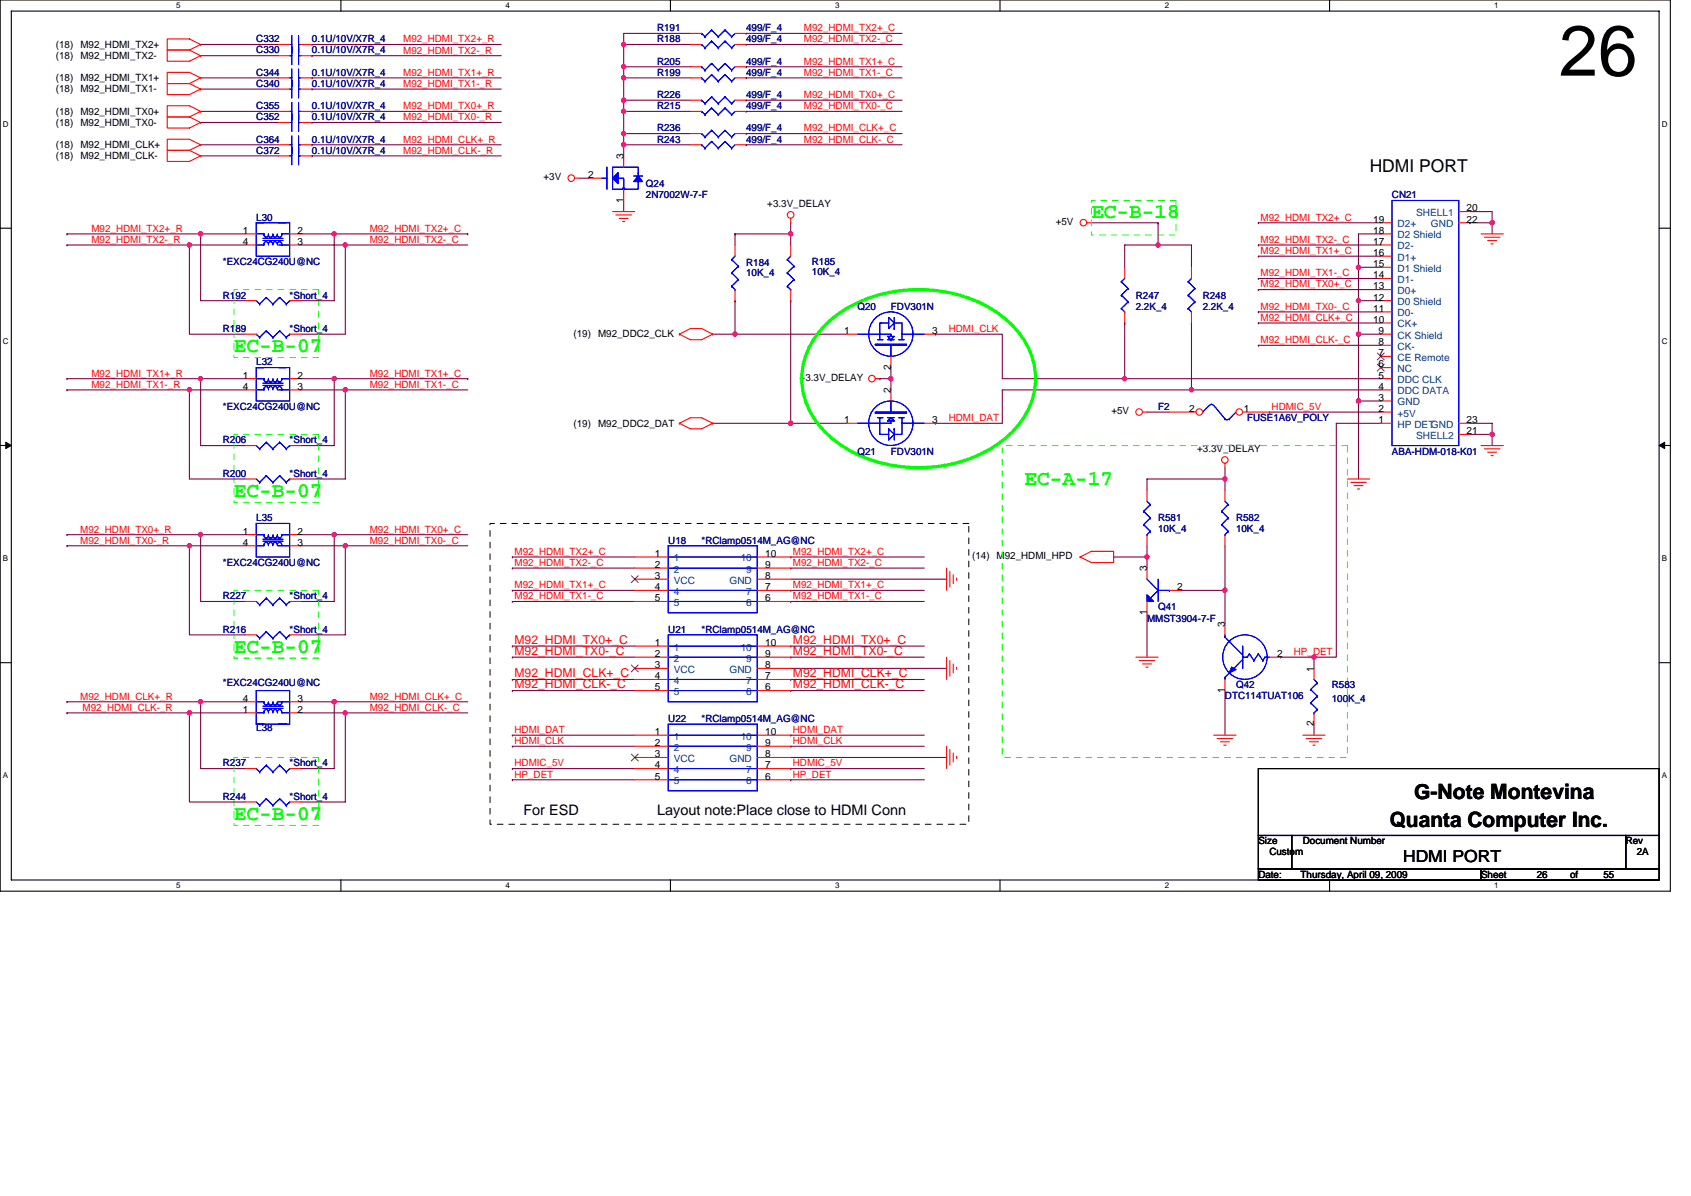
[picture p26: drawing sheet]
<svg xmlns="http://www.w3.org/2000/svg" width="297mm" height="210mm" viewBox="0 0 297 210" stroke-linecap="round" stroke-linejoin="round" font-family="sans-serif">
<defs><g id="words">
<text font-size="12.5" x="273.9" y="13.3">26</text>
<g font-size="3.7" fill="#0f0">
<text x="191.7" y="38.3">EC-B-18</text>
<text x="41.1" y="61.8">EC-B-07</text>
<text x="41.1" y="87.2">EC-B-07</text>
<text x="180" y="85.2">EC-A-17</text>
<text x="41.1" y="114.6">EC-B-07</text>
<text x="41.1" y="143.9">EC-B-07</text>
</g>
<g font-size="3.7">
<text x="248.4" y="140.4">G-Note Montevina</text>
<text x="244.1" y="145.2">Quanta Computer Inc.</text>
</g>
<text font-size="3.1" x="240.6" y="30.2">HDMI PORT</text>
<text font-size="2.9" x="246.5" y="151.3">HDMI PORT</text>
<g font-size="2.5">
<text x="91.9" y="143.1">For ESD</text>
<text x="115.4" y="143.1">Layout note:Place close to HDMI Conn</text>
</g>
<g font-size="2.1" fill="#f00">
<text x="90.4" y="113.1">M92_HDMI_TX0+_C</text>
<text x="139.3" y="113.1">M92_HDMI_TX0+_C</text>
<text x="90.4" y="118.9">M92_HDMI_CLK+_C</text>
<text x="90.4" y="115">M92_HDMI_TX0-_C</text>
<text x="139.3" y="115">M92_HDMI_TX0-_C</text>
<text x="139.3" y="118.9">M92_HDMI_CLK+_C</text>
<text x="90.4" y="120.9">M92_HDMI_CLK-_C</text>
<text x="139.3" y="120.9">M92_HDMI_CLK-_C</text>
</g>
<g font-size="1.8" fill="#000080">
<text x="115.4" y="5.5">R191</text>
<text x="131.1" y="5.5">499/F_4</text>
<text x="45" y="9.4">C330</text>
<text x="45" y="7.4">C332</text>
<text x="54.8" y="9.4">0.1U/10V/X7R_4</text>
<text x="54.8" y="7.4">0.1U/10V/X7R_4</text>
<text x="115.4" y="7.4">R188</text>
<text x="115.4" y="11.3">R205</text>
<text x="131.1" y="7.4">499/F_4</text>
<text x="131.1" y="11.3">499/F_4</text>
<text x="45" y="15.2">C340</text>
<text x="45" y="13.3">C344</text>
<text x="54.8" y="15.2">0.1U/10V/X7R_4</text>
<text x="54.8" y="13.3">0.1U/10V/X7R_4</text>
<text x="115.4" y="13.3">R199</text>
<text x="115.4" y="17.2">R226</text>
<text x="131.1" y="13.3">499/F_4</text>
<text x="131.1" y="17.2">499/F_4</text>
<text x="45" y="21.1">C352</text>
<text x="45" y="19.2">C355</text>
<text x="54.8" y="21.1">0.1U/10V/X7R_4</text>
<text x="54.8" y="19.2">0.1U/10V/X7R_4</text>
<text x="115.4" y="19.2">R215</text>
<text x="115.4" y="23.1">R236</text>
<text x="131.1" y="19.2">499/F_4</text>
<text x="131.1" y="23.1">499/F_4</text>
<text x="45" y="27">C372</text>
<text x="45" y="25">C364</text>
<text x="54.8" y="27">0.1U/10V/X7R_4</text>
<text x="54.8" y="25">0.1U/10V/X7R_4</text>
<text x="115.4" y="25">R243</text>
<text x="131.1" y="25">499/F_4</text>
<text x="113.5" y="32.9">Q24</text>
<text x="113.5" y="34.8">2N7002W-7-F</text>
<text x="244.5" y="34.8">CN21</text>
<text x="45" y="38.7">L30</text>
<text x="39.2" y="46.5">*EXC24CG240U@NC</text>
<text x="131.1" y="46.7">R184</text>
<text x="142.6" y="46.5">R185</text>
<text x="39.2" y="52.4">R192</text>
<text x="50.9" y="52.4">*Short_4</text>
<text x="131.1" y="48.5">10K_4</text>
<text x="142.6" y="48.3">10K_4</text>
<text x="199.5" y="52.4">R247</text>
<text x="211.3" y="52.4">R248</text>
<text x="39.2" y="58.3">R189</text>
<text x="50.9" y="58.3">*Short_4</text>
<text x="150.6" y="54.4">Q20</text>
<text x="156.5" y="54.4">FDV301N</text>
<text x="199.5" y="54.4">2.2K_4</text>
<text x="211.3" y="54.4">2.2K_4</text>
<text x="45" y="64.1">L32</text>
<text x="39.2" y="72">*EXC24CG240U@NC</text>
<text x="203.4" y="72">F2</text>
<text x="39.2" y="77.8">R206</text>
<text x="50.9" y="77.8">*Short_4</text>
<text x="219.1" y="73.9">FUSE1A6V_POLY</text>
<text x="39.2" y="83.7">R200</text>
<text x="50.9" y="83.7">*Short_4</text>
<text x="150.6" y="79.8">Q21</text>
<text x="156.5" y="79.8">FDV301N</text>
<text x="244.5" y="79.8">ABA-HDM-018-K01</text>
<text x="45" y="91.5">L35</text>
<text x="117.4" y="95.4">U18</text>
<text x="123.2" y="95.4">*RClamp0514M_AG@NC</text>
<text x="203.4" y="91.5">R581</text>
<text x="203.4" y="93.5">10K_4</text>
<text x="217.1" y="91.5">R582</text>
<text x="217.1" y="93.5">10K_4</text>
<text x="39.2" y="99.4">*EXC24CG240U@NC</text>
<text x="39.2" y="105.2">R227</text>
<text x="50.9" y="105.2">*Short_4</text>
<text x="203.4" y="107.2">Q41</text>
<text x="39.2" y="111.1">R216</text>
<text x="50.9" y="111.1">*Short_4</text>
<text x="117.4" y="111.1">U21</text>
<text x="123.2" y="111.1">*RClamp0514M_AG@NC</text>
<text x="201.5" y="109.1">MMST3904-7-F</text>
<text x="39.2" y="120.5">*EXC24CG240U@NC</text>
<text x="215.2" y="122.8">DTC114TUAT106</text>
<text x="217.1" y="120.9">Q42</text>
<text x="234" y="120.9">R583</text>
<text x="234" y="123.2">100K_4</text>
<text x="45" y="128.3">L38</text>
<text x="117.4" y="126.7">U22</text>
<text x="123.2" y="126.7">*RClamp0514M_AG@NC</text>
<text x="39.2" y="134.6">R237</text>
<text x="50.9" y="134.6">*Short_4</text>
<text x="39.2" y="140.4">R244</text>
<text x="50.9" y="140.4">*Short_4</text>
</g>
<g font-size="1.8" fill="#f00">
<text x="141.2" y="5.5">M92_HDMI_TX2+_C</text>
<text x="70.8" y="7.4">M92_HDMI_TX2+_R</text>
<text x="70.8" y="9.4">M92_HDMI_TX2-_R</text>
<text x="141.2" y="7.4">M92_HDMI_TX2-_C</text>
<text x="141.2" y="11.3">M92_HDMI_TX1+_C</text>
<text x="70.8" y="13.3">M92_HDMI_TX1+_R</text>
<text x="70.8" y="15.3">M92_HDMI_TX1-_R</text>
<text x="141.2" y="17.2">M92_HDMI_TX0+_C</text>
<text x="141.2" y="13.3">M92_HDMI_TX1-_C</text>
<text x="70.8" y="19.2">M92_HDMI_TX0+_R</text>
<text x="70.8" y="21.1">M92_HDMI_TX0-_R</text>
<text x="141.2" y="19.2">M92_HDMI_TX0-_C</text>
<text x="141.2" y="23.1">M92_HDMI_CLK+_C</text>
<text x="70.8" y="25">M92_HDMI_CLK+_R</text>
<text x="70.8" y="27">M92_HDMI_CLK-_R</text>
<text x="141.2" y="25">M92_HDMI_CLK-_C</text>
<text x="16.1" y="40.7">M92_HDMI_TX2+_R</text>
<text x="65" y="40.7">M92_HDMI_TX2+_C</text>
<text x="221.4" y="38.7">M92_HDMI_TX2+_C</text>
<text x="16.1" y="42.6">M92_HDMI_TX2-_R</text>
<text x="65" y="42.6">M92_HDMI_TX2-_C</text>
<text x="221.4" y="42.6">M92_HDMI_TX2-_C</text>
<text x="221.4" y="44.6">M92_HDMI_TX1+_C</text>
<text x="221.4" y="48.5">M92_HDMI_TX1-_C</text>
<text x="221.4" y="50.5">M92_HDMI_TX0+_C</text>
<text x="166.7" y="58.3">HDMI_CLK</text>
<text x="221.4" y="54.4">M92_HDMI_TX0-_C</text>
<text x="221.4" y="56.3">M92_HDMI_CLK+_C</text>
<text x="221.4" y="60.2">M92_HDMI_CLK-_C</text>
<text x="16.1" y="66.1">M92_HDMI_TX1+_R</text>
<text x="16.1" y="68.1">M92_HDMI_TX1-_R</text>
<text x="65" y="68.1">M92_HDMI_TX1-_C</text>
<text x="65" y="66.1">M92_HDMI_TX1+_C</text>
<text x="223.4" y="72">HDMIC_5V</text>
<text x="166.7" y="73.9">HDMI_DAT</text>
<text x="14.1" y="95.4">M92_HDMI_TX0-_R</text>
<text x="14.1" y="93.5">M92_HDMI_TX0+_R</text>
<text x="65" y="95.4">M92_HDMI_TX0-_C</text>
<text x="65" y="93.5">M92_HDMI_TX0+_C</text>
<text x="90.4" y="97.4">M92_HDMI_TX2+_C</text>
<text x="90.4" y="99.4">M92_HDMI_TX2-_C</text>
<text x="139.3" y="99.4">M92_HDMI_TX2-_C</text>
<text x="139.3" y="97.4">M92_HDMI_TX2+_C</text>
<text x="90.4" y="103.3">M92_HDMI_TX1+_C</text>
<text x="90.4" y="105.2">M92_HDMI_TX1-_C</text>
<text x="139.3" y="105.2">M92_HDMI_TX1-_C</text>
<text x="139.3" y="103.3">M92_HDMI_TX1+_C</text>
<text x="227.3" y="115">HP_DET</text>
<text x="14.1" y="122.8">M92_HDMI_CLK+_R</text>
<text x="14.5" y="124.8">M92_HDMI_CLK-_R</text>
<text x="65" y="124.8">M92_HDMI_CLK-_C</text>
<text x="65" y="122.8">M92_HDMI_CLK+_C</text>
<text x="90.4" y="128.7">HDMI_DAT</text>
<text x="90.4" y="130.6">HDMI_CLK</text>
<text x="139.3" y="128.7">HDMI_DAT</text>
<text x="139.3" y="130.6">HDMI_CLK</text>
<text x="90.4" y="136.5">HP_DET</text>
<text x="90.4" y="134.6">HDMIC_5V</text>
<text x="139.3" y="134.6">HDMIC_5V</text>
<text x="139.3" y="136.5">HP_DET</text>
</g>
<g font-size="1.8">
<text x="9.8" y="8.4">(18) M92_HDMI_TX2+</text>
<text x="9.8" y="10.4">(18) M92_HDMI_TX2-</text>
<text x="9.8" y="14.3">(18) M92_HDMI_TX1+</text>
<text x="9.8" y="16.2">(18) M92_HDMI_TX1-</text>
<text x="9.8" y="20.1">(18) M92_HDMI_TX0+</text>
<text x="9.8" y="22.1">(18) M92_HDMI_TX0-</text>
<text x="9.8" y="26">(18) M92_HDMI_CLK+</text>
<text x="9.8" y="28">(18) M92_HDMI_CLK-</text>
<text x="109.5" y="28" transform="rotate(-90 109.5 28)">3</text>
<text x="95.5" y="31.7">+3V</text>
<text x="103.3" y="31.3">2</text>
<text x="109.5" y="35.6" transform="rotate(-90 109.5 35.6)">1</text>
<text x="42.7" y="41">1</text>
<text x="52.3" y="41">2</text>
<text x="134.8" y="36.4">+3.3V_DELAY</text>
<text x="185.4" y="39.5">+5V</text>
<text x="241.2" y="39.1">19</text>
<text x="241.2" y="41">18</text>
<text x="257.6" y="37.1">20</text>
<text x="257.6" y="39.1">22</text>
<text x="42.7" y="43">4</text>
<text x="52.3" y="43">3</text>
<text x="241.2" y="43">17</text>
<text x="241.2" y="46.9">15</text>
<text x="241.2" y="45">16</text>
<text x="241.2" y="50.8">13</text>
<text x="241.2" y="48.9">14</text>
<text x="241.2" y="52.8">12</text>
<text x="100.8" y="59.2">(19) M92_DDC2_CLK</text>
<text x="148.3" y="58.7">1</text>
<text x="163.7" y="58.7">3</text>
<text x="241.2" y="54.7">11</text>
<text x="241.2" y="56.7">10</text>
<text x="242.2" y="58.7">9</text>
<text x="156.5" y="64.9" transform="rotate(-90 156.5 64.9)">2</text>
<text x="242.2" y="62.5">7</text>
<text x="242.2" y="60.6">8</text>
<text x="242.2" y="64.5">6</text>
<text x="42.7" y="66.5">1</text>
<text x="42.7" y="68.4">4</text>
<text x="52.3" y="66.5">2</text>
<text x="52.3" y="68.4">3</text>
<text x="140.5" y="66.9">+3.3V_DELAY</text>
<text x="156.5" y="69" transform="rotate(-90 156.5 69)">2</text>
<text x="242.2" y="66.5">5</text>
<text x="242.2" y="70.4">3</text>
<text x="242.2" y="68.4">4</text>
<text x="100.8" y="74.9">(19) M92_DDC2_DAT</text>
<text x="148.3" y="74.3">1</text>
<text x="163.7" y="74.3">3</text>
<text x="195.2" y="72.7">+5V</text>
<text x="208.9" y="72.3">2</text>
<text x="218.5" y="72.3">1</text>
<text x="242.2" y="74.3">1</text>
<text x="242.2" y="72.3">2</text>
<text x="257.6" y="76.2">21</text>
<text x="257.6" y="74.3">23</text>
<text x="210.3" y="79.4">+3.3V_DELAY</text>
<text x="42.7" y="93.9">1</text>
<text x="42.7" y="95.8">4</text>
<text x="52.3" y="93.9">2</text>
<text x="52.3" y="95.8">3</text>
<text x="115" y="97.8">1</text>
<text x="115" y="99.7">2</text>
<text x="115" y="101.7">3</text>
<text x="134.4" y="101.7">8</text>
<text x="134.4" y="99.7">9</text>
<text x="134.4" y="97.8">10</text>
<text x="170.8" y="98.2">(14) M92_HDMI_HPD</text>
<text x="201.5" y="100.3" transform="rotate(-90 201.5 100.3)">3</text>
<text x="115" y="103.6">4</text>
<text x="115" y="105.6">5</text>
<text x="134.4" y="105.6">6</text>
<text x="134.4" y="103.6">7</text>
<text x="201.5" y="108" transform="rotate(-90 201.5 108)">1</text>
<text x="206.8" y="103.6">2</text>
<text x="115" y="113.4">1</text>
<text x="134.4" y="113.4">10</text>
<text x="215.2" y="110.1" transform="rotate(-90 215.2 110.1)">3</text>
<text x="115" y="115.4">2</text>
<text x="115" y="117.3">3</text>
<text x="115" y="119.3">4</text>
<text x="134.4" y="117.3">8</text>
<text x="134.4" y="119.3">7</text>
<text x="134.4" y="115.4">9</text>
<text x="224.4" y="115.4">2</text>
<text x="230.8" y="117.9" transform="rotate(-90 230.8 117.9)">1</text>
<text x="42.7" y="125.1">1</text>
<text x="42.7" y="123.2">4</text>
<text x="52.3" y="125.1">2</text>
<text x="52.3" y="123.2">3</text>
<text x="115" y="121.2">5</text>
<text x="134.4" y="121.2">6</text>
<text x="215.2" y="121.7" transform="rotate(-90 215.2 121.7)">1</text>
<text x="115" y="129.1">1</text>
<text x="115" y="131">2</text>
<text x="134.4" y="131">9</text>
<text x="134.4" y="129.1">10</text>
<text x="230.8" y="127.5" transform="rotate(-90 230.8 127.5)">2</text>
<text x="115" y="133">3</text>
<text x="115" y="134.9">4</text>
<text x="115" y="136.9">5</text>
<text x="134.4" y="133">8</text>
<text x="134.4" y="136.9">6</text>
<text x="134.4" y="134.9">7</text>
<text x="221" y="148.3">Size</text>
<text x="228.9" y="148.3">Document Number</text>
<text x="285.6" y="148.3">Rev</text>
<text x="221" y="154.1">Date:</text>
<text x="223" y="150.2">Custom</text>
<text x="228.5" y="154.1">Thursday, April 09, 2009</text>
<text x="260.2" y="154.1">Sheet</text>
<text x="269.9" y="154.1">26</text>
<text x="275.8" y="154.1">of</text>
<text x="281.7" y="154.1">55</text>
<text x="287.5" y="150.2">2A</text>
</g>
<g font-size="1.8" fill="#004080">
<text x="245.5" y="39.9">D2+</text>
<text x="245.5" y="41.8">D2 Shield</text>
<text x="248.7" y="37.9">SHELL1</text>
<text x="251.4" y="39.9">GND</text>
<text x="245.5" y="43.8">D2-</text>
<text x="245.5" y="47.7">D1 Shield</text>
<text x="245.5" y="45.8">D1+</text>
<text x="245.5" y="51.6">D0+</text>
<text x="245.5" y="49.7">D1-</text>
<text x="245.5" y="53.6">D0 Shield</text>
<text x="245.5" y="55.5">D0-</text>
<text x="245.5" y="59.5">CK Shield</text>
<text x="245.5" y="57.5">CK+</text>
<text x="245.5" y="63.4">CE Remote</text>
<text x="245.5" y="61.4">CK-</text>
<text x="245.5" y="65.3">NC</text>
<text x="245.5" y="67.3">DDC CLK</text>
<text x="245.5" y="71.2">GND</text>
<text x="245.5" y="69.2">DDC DATA</text>
<text x="245.5" y="75.1">HP DETGND</text>
<text x="245.5" y="73.1">+5V</text>
<text x="248.7" y="77">SHELL2</text>
<text x="118.4" y="98.6">1</text>
<text x="118.4" y="100.5">2</text>
<text x="130.1" y="98.6">10</text>
<text x="131.1" y="100.5">9</text>
<text x="118.4" y="102.5">VCC</text>
<text x="118.4" y="104.4">4</text>
<text x="118.4" y="106.4">5</text>
<text x="128.1" y="102.5">GND</text>
<text x="131.1" y="106.4">6</text>
<text x="131.1" y="104.4">7</text>
<text x="118.4" y="114.2">1</text>
<text x="118.4" y="116.2">2</text>
<text x="118.4" y="118.1">VCC</text>
<text x="128.1" y="118.1">GND</text>
<text x="130.1" y="114.2">10</text>
<text x="131.1" y="116.2">9</text>
<text x="118.4" y="120.1">4</text>
<text x="118.4" y="122">5</text>
<text x="131.1" y="122">6</text>
<text x="131.1" y="120.1">7</text>
<text x="118.4" y="129.9">1</text>
<text x="118.4" y="131.8">2</text>
<text x="130.1" y="129.9">10</text>
<text x="131.1" y="131.8">9</text>
<text x="118.4" y="133.8">VCC</text>
<text x="118.4" y="135.7">4</text>
<text x="118.4" y="137.7">5</text>
<text x="128.1" y="133.8">GND</text>
<text x="131.1" y="137.7">6</text>
<text x="131.1" y="135.7">7</text>
</g>
<g font-size="1.4">
<text x="30.9" y="1.5">5</text>
<text x="88.8" y="1.5">4</text>
<text x="146.7" y="1.5">3</text>
<text x="204.6" y="1.5">2</text>
<text x="262.5" y="1.5">1</text>
<text x=".5" y="22.3">D</text>
<text x="291.9" y="22.3">D</text>
<text x=".5" y="60.4">C</text>
<text x="291.9" y="60.4">C</text>
<text x=".5" y="98.5">B</text>
<text x="291.9" y="98.5">B</text>
<text x=".5" y="136.7">A</text>
<text x="291.9" y="136.7">A</text>
<text x="30.9" y="156">5</text>
<text x="88.8" y="156">4</text>
<text x="146.7" y="156">3</text>
<text x="204.6" y="156">2</text>
<text x="262.5" y="156">1</text>
</g>
</g></defs>
<path d="M0 0h293.4v156.5h-293.4zM2 1.9h289.4v152.6h-289.4z" fill="none" stroke="#000" stroke-width=".19"/>
<g fill="#fff">
<path d="M30.9 .2h.8v1.6h-.8z"/>
<path d="M30.9 154.7h.8v1.6h-.8z"/>
</g>
<path d="M59.9 0v1.9M59.9 154.5v1.9" fill="none" stroke="#000" stroke-width=".19"/>
<g fill="#fff">
<path d="M88.8 .2h.8v1.6h-.8z"/>
<path d="M88.8 154.7h.8v1.6h-.8z"/>
</g>
<path d="M117.8 0v1.9M117.8 154.5v1.9" fill="none" stroke="#000" stroke-width=".19"/>
<g fill="#fff">
<path d="M146.7 .2h.8v1.6h-.8z"/>
<path d="M146.7 154.7h.8v1.6h-.8z"/>
</g>
<path d="M175.7 0v1.9M175.7 154.5v1.9" fill="none" stroke="#000" stroke-width=".19"/>
<g fill="#fff">
<path d="M204.6 .2h.8v1.6h-.8z"/>
<path d="M204.6 154.7h.8v1.6h-.8z"/>
</g>
<path d="M233.5 0v1.9M233.5 154.5v1.9" fill="none" stroke="#000" stroke-width=".19"/>
<g fill="#fff">
<path d="M262.5 .2h.8v1.6h-.8z"/>
<path d="M262.5 154.7h.8v1.6h-.8z"/>
<path d="M.5 21h1v1.6h-1z"/>
<path d="M291.9 21h1v1.6h-1z"/>
<path d="M.5 59.1h1v1.6h-1z"/>
<path d="M291.9 59.1h1v1.6h-1z"/>
</g>
<path d="M0 40.1h2M291.4 40.1h2" fill="none" stroke="#000" stroke-width=".19"/>
<g fill="#fff">
<path d="M.5 97.3h1v1.5h-1z"/>
<path d="M291.9 97.3h1v1.5h-1z"/>
</g>
<path d="M0 78.2h2M291.4 78.2h2" fill="none" stroke="#000" stroke-width=".19"/>
<path d="M1 77.6l1 .6-1 .6zM291.4 78.2l1-.6v1.2z" fill="#000" stroke="#000" stroke-width=".18"/>
<g fill="#fff">
<path d="M.5 135.4h1v1.6h-1z"/>
<path d="M291.9 135.4h1v1.6h-1z"/>
</g>
<path d="M0 116.4h2M291.4 116.4h2M221 134.9h70.4v11.8h-70.4zM221 146.7h5.9v5.8h-5.9zM221 152.5h39.2v2h-39.2zM226.9 146.7h58.7v5.8h-58.7zM260.2 152.5h31.2v2h-31.2zM285.6 146.7h5.8v5.8h-5.8z" fill="none" stroke="#000" stroke-width=".19"/>
<g fill="none" stroke="#800040" stroke-width=".19">
<path d="M35.2 13.7h13.7M35.2 15.6h13.7M35.2 19.6h13.7M35.2 9.8h13.7M35.2 7.8h13.7M54.8 7.8h.1M54.8 19.6h.1M54.8 9.8h.1M54.8 13.7h.1M54.8 15.6h.1M54.8 7.8h33.3M54.8 19.6h33.3"/>
<path d="M54.8 9.8h33.3M54.8 13.7h33.3M54.8 15.6h33.3M109.6 13.7h.1M109.6 11.7v2M109.6 19.6v3.9M109.6 17.6h.1M109.6 13.7v3.9M109.6 7.8h.1M109.6 19.6h.1M109.6 17.6v2M109.6 11.7h.1"/>
<path d="M109.6 7.8v3.9M109.6 7.8h11.7M109.6 19.6h11.7M109.6 13.7h11.7M109.6 17.6h11.7M109.6 11.7h11.7M121.3 5.9h-11.7v1.9M131.1 7.8h.1M131.1 5.9h.1M131.1 19.6h.1M131.1 17.6h.1M131.1 13.7h.1"/>
<path d="M131.1 11.7h.1M131.1 7.8h27.4M131.1 19.6h27.4M131.1 13.7h27.4M131.1 5.9h27.4M131.1 17.6h27.4M131.1 11.7h27.4M35.2 21.5h13.7M35.2 27.4h13.7M35.2 25.4h13.7M54.8 25.4h.1M54.8 27.4h.1"/>
<path d="M54.8 21.5h.1M54.8 25.4h33.3M54.8 27.4h33.3M54.8 21.5h33.3M101.7 31.3h2M109.6 23.5h.1M109.6 25.4h.1M109.6 23.5v1.9M109.6 35.2v1.9M109.6 25.4v2M109.6 25.4h11.7M109.6 23.5h11.7"/>
<path d="M131.1 25.4h.1M131.1 23.5h.1M131.1 25.4h27.4M131.1 23.5h27.4M138.9 39.1v2M191.7 39.1h11.7M203.4 39.1h.1M203.4 39.1v3.9M221 39.1h.1M221 39.1h21.5M258.2 37.1h3.9v2M258.2 39.1h.1"/>
<path d="M258.2 39.1h3.9M262.1 39.1v2M11.8 43h.1M11.8 41.1h.1M11.8 43h31.2M11.8 41.1h31.2M33.3 43v15.7h9.7M33.3 43h.1M35.2 41.1h.1M35.2 41.1v11.7h7.8M52.8 43h7.9M52.8 41.1h29.4"/>
<path d="M58.7 41.1h.1M58.7 41.1v11.7h-5.9M60.7 43v15.7h-7.9M60.7 43h.1M60.7 43h21.5M82.2 41.1h.1M125.2 58.7h3.9M129.1 41.1v1.9M129.1 41.1h.1M129.1 52.8h.1M129.1 58.7h19.6M129.1 41.1h9.8"/>
<path d="M129.1 52.8v5.9M138.9 41.1v1.9M138.9 52.8h.1M138.9 52.8v21.5M164.3 58.7h11.8v7.8h21.5M164.3 58.7h.1M197.6 56.7h.1M197.6 56.7v9.8M203.4 43h5.9v3.9M203.4 43h-5.8v3.9M209.3 56.7h.1M209.3 56.7v11.8"/>
<path d="M221 43h.1M221 45h.1M221 48.9h.1M221 50.8h.1M221 54.8h.1M221 56.7h.1M221 43h21.5M221 45h21.5M221 48.9h21.5M221 50.8h21.5M221 54.8h21.5M221 56.7h21.5"/>
<path d="M238.6 46.9h.1M238.6 46.9h3.9M238.6 58.7h3.9M238.6 52.8h3.9M238.6 52.8h.1M238.6 58.7h.1M238.6 46.9v37.2M242.5 41.1h-3.9v5.8M11.8 66.5h.1M11.8 68.5h.1M11.8 66.5h23.4M11.8 68.5h31.2"/>
<path d="M33.3 68.5v15.6h9.7M33.3 68.5h.1M35.2 66.5h7.8M35.2 66.5h.1M35.2 66.5v11.7h7.8M52.8 66.5h5.9M52.8 68.5h7.9M58.7 66.5v11.7h-5.9M58.7 66.5h.1M58.7 66.5h23.5M60.7 68.5v15.6h-7.9M60.7 68.5h.1"/>
<path d="M60.7 68.5h21.5M82.2 66.5h.1M125.2 74.3h13.7M138.9 74.3h9.8M154.5 66.5h.1M154.5 66.5h2M156.5 64.5v2M156.5 66.5v2M164.3 74.3h.1M197.6 66.5h44.9M201.5 72.3h3.9M209.3 68.5h33.2"/>
<path d="M209.3 68.5h-33.2v5.8h-11.8M221 60.6h.1M221 60.6h21.5M223 72.3h.1M223 72.3h19.5M238.6 70.4h.1M238.6 70.4h3.9M242.5 74.3h-7.8v41.1h-3.9M258.2 76.3h3.9M258.2 74.3h3.9v2M262.1 76.3h.1M262.1 76.3v1.9"/>
<path d="M11.8 95.8h.1M11.8 93.9h.1M11.8 95.8h31.2M11.8 93.9h23.4M33.3 95.8v15.7h9.7M33.3 95.8h.1M35.2 93.9h7.8M35.2 93.9h.1M35.2 93.9v11.7h7.8M52.8 95.8h7.9M52.8 93.9h5.9M58.7 93.9v11.7h-5.9"/>
<path d="M58.7 93.9h.1M58.7 93.9h23.5M60.7 95.8h.1M60.7 95.8v15.7h-7.9M60.7 95.8h21.5M90 97.8h.1M90 99.7h.1M90 97.8h21.5M90 99.7h21.5M138.9 99.7h.1M138.9 97.8h.1M138.9 97.8h23.5"/>
<path d="M138.9 99.7h23.5M195.6 97.8h.1M195.6 97.8h5.9M201.5 97.8v1.9M201.5 95.8v2M215.2 84.1h-13.7v1.9M215.2 82.1v2M215.2 95.8v7.9M215.2 84.1h.1M215.2 84.1v1.9M90 103.7h.1M90 113.4h.1"/>
<path d="M90 119.3h.1M90 115.4h.1M90 105.6h.1M90 115.4h21.5M90 103.7h21.5M90 113.4h21.5M90 119.3h21.5M90 105.6h21.5M138.9 117.3h27.4M138.9 105.6h.1M138.9 115.4h.1M138.9 101.7h27.4"/>
<path d="M138.9 113.4h.1M138.9 119.3h.1M138.9 103.7h.1M138.9 115.4h23.5M138.9 103.7h23.5M138.9 113.4h23.5M138.9 119.3h23.5M138.9 105.6h23.5M201.5 107.6v7.8M207.3 103.7h7.9M215.2 103.7h.1M215.2 103.7v5.8"/>
<path d="M225 115.4h.1M225 115.4h5.8M230.8 115.4v1.9M230.8 115.4h.1M11.8 125.2h.1M11.8 123.2h.1M11.8 125.2h31.2M11.8 123.2h23.4M33.3 125.2v15.6h9.7M33.3 125.2h.1M35.2 123.2h7.8M35.2 123.2h.1"/>
<path d="M35.2 123.2v11.7h7.8M52.8 125.2h7.9M52.8 123.2h5.9M58.7 123.2v11.7h-5.9M58.7 123.2h.1M58.7 123.2h23.5M60.7 125.2h.1M60.7 125.2v15.6h-7.9M60.7 125.2h21.5M90 121.2h.1M90 136.9h.1M90 129.1h.1"/>
<path d="M90 131h.1M90 134.9h.1M90 121.2h21.5M90 136.9h21.5M90 129.1h21.5M90 131h21.5M90 134.9h21.5M138.9 121.2h.1M138.9 133h27.4M138.9 129.1h.1M138.9 131h.1M138.9 134.9h.1"/>
<path d="M138.9 136.9h.1M138.9 121.2h23.5M138.9 136.9h23.5M138.9 129.1h23.5M138.9 131h23.5M138.9 134.9h23.5M215.2 121.2v7.9M230.8 127.1v2"/>
</g>
<g fill="#f0f" stroke="#f0f" stroke-width=".19">
<circle cx="58.7" cy="66.5" r=".38"/>
<circle cx="60.6" cy="68.4" r=".38"/>
<circle cx="33.3" cy="68.4" r=".38"/>
<circle cx="35.2" cy="66.5" r=".38"/>
<circle cx="58.7" cy="41.1" r=".38"/>
<circle cx="60.6" cy="43" r=".38"/>
<circle cx="33.3" cy="43" r=".38"/>
<circle cx="35.2" cy="41.1" r=".38"/>
<circle cx="60.6" cy="95.8" r=".38"/>
<circle cx="33.3" cy="95.8" r=".38"/>
<circle cx="35.2" cy="93.9" r=".38"/>
<circle cx="58.7" cy="93.9" r=".38"/>
<circle cx="60.6" cy="125.2" r=".38"/>
<circle cx="33.3" cy="125.2" r=".38"/>
<circle cx="35.2" cy="123.2" r=".38"/>
<circle cx="58.7" cy="123.2" r=".38"/>
<circle cx="203.4" cy="43" r=".38"/>
<circle cx="238.6" cy="70.4" r=".38"/>
<circle cx="238.6" cy="46.9" r=".38"/>
<circle cx="238.6" cy="52.8" r=".38"/>
<circle cx="238.6" cy="58.7" r=".38"/>
<circle cx="197.5" cy="66.5" r=".38"/>
<circle cx="209.3" cy="68.4" r=".38"/>
<circle cx="156.5" cy="66.5" r=".38"/>
<circle cx="138.9" cy="41.1" r=".38"/>
<circle cx="138.9" cy="74.3" r=".38"/>
<circle cx="129.1" cy="58.7" r=".38"/>
<circle cx="109.5" cy="13.7" r=".38"/>
<circle cx="109.5" cy="23.5" r=".38"/>
<circle cx="109.5" cy="25.4" r=".38"/>
<circle cx="109.5" cy="17.6" r=".38"/>
<circle cx="109.5" cy="7.8" r=".38"/>
<circle cx="109.5" cy="19.5" r=".38"/>
<circle cx="109.5" cy="11.7" r=".38"/>
<circle cx="262.1" cy="76.3" r=".38"/>
<circle cx="262.1" cy="39.1" r=".38"/>
<circle cx="215.2" cy="84.1" r=".38"/>
<circle cx="215.2" cy="103.6" r=".38"/>
<circle cx="201.5" cy="97.8" r=".38"/>
<circle cx="230.8" cy="115.4" r=".38"/>
</g>
<g fill="none" stroke="#f00" stroke-width=".19">
<path d="M33.3 8.8h-3.9v2h3.9l1.9-1M33.3 14.7h-3.9v1.9h3.9l1.9-1M33.3 8.8l1.9 1M33.3 14.7l1.9 .9M35.2 7.8l-1.9-1h-3.9v2h3.9M35.2 7.8h.1M35.2 9.8h.1M35.2 13.7l-1.9-1h-3.9v2h3.9M35.2 13.7h.1M35.2 15.6h.1M35.2 19.6l-1.9-1h-3.9v1.9h3.9M35.2 19.6h.1"/>
<path d="M35.2 7.8l-1.9 1M35.2 13.7l-1.9 1M35.2 19.6l-1.9 .9M48.9 9.8h2M52.8 9.8h2M121.3 5.9h2M129.1 5.9h2M33.3 20.5h-3.9v2h3.9l1.9-1M33.3 26.4h-3.9v1.9h3.9l1.9-.9M33.3 20.5l1.9 1M33.3 26.4l1.9 1M35.2 21.5h.1"/>
<path d="M35.2 25.4l-1.9-1h-3.9v2h3.9M35.2 25.4h.1M35.2 27.4h.1M35.2 25.4l-1.9 1M48.9 25.4h2M48.9 21.5h2M48.9 27.4h2M52.8 25.4h2M52.8 21.5h2M52.8 27.4h2M100.9 31.3h.8M107.6 37.1h3.9"/>
<path d="M108.2 37.7h2.7M108.8 38.3h1.5M109.4 38.9h.3M121.3 25.4h2M129.1 25.4h2M138.9 39.1h.1M138.9 38.3v.8M190.9 39.1h.8M191.7 39.1h.1M242.5 39.1h2M256.2 39.1h2M256.2 37.1h2"/>
<path d="M43 43h2M43 58.7h2M43 41.1h2M50.9 43h1.9M50.9 58.7h1.9M50.9 41.1h1.9M119.3 58.7l2-1h2l1.9 1M119.3 58.7h.1M119.3 58.7l2 .9h2l1.9-.9M125.2 58.7h.1M138.9 43v2M138.9 50.8v2"/>
<path d="M197.6 46.9v2M197.6 54.8v1.9M242.5 43h2M242.5 46.9h2M242.5 50.8h2M242.5 54.8h2M242.5 58.7h2M242.5 41.1h2M242.5 45h2M242.5 48.9h2M242.5 52.8h2M242.5 56.7h2"/>
<path d="M260.2 41.1h3.9M260.7 41.7h2.8M261.3 42.2h1.6M261.9 42.8h.4M119.3 74.3l2-1h2l1.9 1M119.3 74.3h.1M119.3 74.3l2 1h2l1.9-1M125.2 74.3h.1M153.8 66.5h.7M154.5 66.5h.1M200.7 72.3h.8M242.5 66.5h2"/>
<path d="M242.5 62.6h2M242.5 70.4h2M242.5 74.3h2M242.5 60.6h2M242.5 64.5h2M242.5 68.5h2M242.5 72.3h2M256.2 74.3h2M256.2 76.3h2M260.2 78.2h3.9M260.7 78.8h2.8M261.3 79.4h1.6"/>
<path d="M261.9 80h.4M43 93.9h2M43 95.8h2M43 84.1h2M50.9 93.9h1.9M50.9 95.8h1.9M50.9 84.1h1.9M166.3 99.7v4M189.7 97.8l2-1h3.9v2h-3.9zM189.7 97.8h.1M215.2 81.3v.8M236.7 84.1h3.9"/>
<path d="M237.3 84.7h2.7M237.8 85.3h1.6M238.4 85.9h.4M43 111.5h2M50.9 111.5h1.9M166.3 115.4v3.9M166.9 100.3v2.8M166.9 116v2.7M167.4 100.9v1.6M167.4 116.6v1.5M168 101.5v.4M168 117.1v.4"/>
<path d="M199.5 115.4h3.9M200.1 116h2.7M200.7 116.6h1.6M201.3 117.1h.4M43 134.9h2M50.9 134.9h1.9M166.3 131v3.9M166.9 131.6v2.7M167.4 132.2v1.6M168 132.8h.1M168 132.8v.4M213.2 129.1h3.9"/>
<path d="M213.8 129.7h2.7M214.4 130.2h1.6M215 130.8h.4M228.9 129.1h3.9M229.4 129.7h2.8M230 130.2h1.6M230.6 130.8h.4M43 140.8h2M50.9 140.8h1.9"/>
<circle cx="100.3" cy="31.3" r=".58"/>
<circle cx="138.9" cy="37.7" r=".58"/>
<circle cx="190.3" cy="39.1" r=".57"/>
<circle cx="153.2" cy="66.5" r=".58"/>
<circle cx="200.1" cy="72.4" r=".57"/>
<circle cx="215.2" cy="80.7" r=".57"/>
</g>
<path d="M145 57a24.1 24.1 0 0 1 20.3-5.9 20.8 20.8 0 0 1 14.4 8.3 12.7 12.7 0 0 1-2 16.5 24.3 24.3 0 0 1-22.1 5.6 19.5 19.5 0 0 1-13.3-9.3 12.6 12.6 0 0 1 2.7-15.2z" fill="none" stroke="#0f0" stroke-width=".57"/>
<path d="M191.7 35.2h14.9v6.1h-14.9zM41.1 50.8h14.9v12h-14.9zM41.1 76.3h14.9v11.9h-14.9zM176.1 78.2h60.6v54.8h-60.6zM41.1 103.7h14.9v11.9h-14.9zM41.1 133h14.9v11.9h-14.9z" fill="none" stroke="#0f0" stroke-width=".18" stroke-dasharray="1 1 1 1 1 1 1 1"/>
<path d="M86.1 91.9h84.1v52.8h-84.1z" fill="none" stroke="#000" stroke-width=".18" stroke-dasharray="1 1 1 1 1 1 1 1"/>
<g fill="none" stroke="#00f" stroke-width=".19">
<path d="M50.9 9.8h.4M51.3 19.9v3.2M51.3 8.2v3.1M52.4 19.9v3.2M52.4 8.2v3.1M52.4 9.8h.1M52.4 9.8h.4M123.3 5.9h.1M123.3 5.9l.5 .6M123.8 6.5h.1M125 5.3h.1M125 5.3l1.2 1.2"/>
<path d="M125 5.3l-1.2 1.2M126.2 6.5h.1M127.4 5.3h.1M127.4 5.3l1.1 1.2M127.4 5.3l-1.2 1.2M128.5 6.5h.1M129.1 5.9l-.6 .6M45 39.1h5.9v5.9h-5.9zM45 39.1h1.4M48.9 39.1h1.4M50.9 21.5h.4M50.9 27.4h.4"/>
<path d="M50.9 25.4h.4M51.3 25.8v3.1M51.3 23.9v3.1M52.4 21.5h.1M52.4 25.8v3.1M52.4 27.4h.1M52.4 23.9v3.1M52.4 25.4h.1M52.4 21.5h.4M52.4 27.4h.4M52.4 25.4h.4M123.3 25.4h.1"/>
<path d="M123.3 25.4l.5 .6M123.8 26h.1M125 24.8h.1M125 24.8l1.2 1.2M125 24.8l-1.2 1.2M126.2 26h.1M127.4 24.8h.1M127.4 24.8l1.1 1.2M127.4 24.8l-1.2 1.2M128.5 26h.1M129.1 25.4l-.6 .6M244.5 35.2h11.7v43h-11.7z"/>
<path d="M45 41.1h1.4v.1a.38 .38 0 0 0 .4 .4 .38 .38 0 0 0 .3-.4M45 43h.1M45 58.7l.6 .5M45.6 59.2h.1M46.2 42.2h3.5M46.2 41.8h3.5M46.8 58.1h.1M46.8 58.1l-1.2 1.1M46.8 58.1l1.1 1.1M47.1 42.8a.4 .4 0 0 0-.5-.3 .4 .4 0 0 0-.2 .5h-1.4M47.2 41.1v.1a.38 .38 0 0 0 .3 .4 .38 .38 0 0 0 .4-.4M47.9 42.8a.4 .4 0 0 0-.5-.3 .4 .4 0 0 0-.2 .5"/>
<path d="M47.9 41.1v.1a.38 .38 0 0 0 .4 .4 .38 .38 0 0 0 .4-.4M47.9 59.2h.1M48.7 42.8a.4 .4 0 0 0-.5-.3 .4 .4 0 0 0-.3 .5M48.7 41.1v.2M48.7 42.8a.39 .39 0 0 1 .4-.4 .39 .39 0 0 1 .4 .4v.2M48.7 42.8v.2M48.9 43h2M49.1 58.1h.1M49.1 58.1l-1.2 1.1M49.1 58.1l1.2 1.1M50.3 59.2h.1M50.9 41.1h-1.4v.1a.38 .38 0 0 1-.4 .4 .38 .38 0 0 1-.4-.4"/>
<path d="M50.9 58.7h.1M50.9 58.7l-.6 .5M138.3 45.6h.1M138.3 47.9h.1M138.3 50.2h.1M138.3 45.6l1.2 1.1M138.3 47.9l1.2 1.2M138.3 50.2l.6 .6M138.9 50.8h.1M138.9 45l-.6 .6M139.5 46.7h.1M139.5 49.1h.1"/>
<path d="M139.5 46.7l-1.2 1.2M139.5 49.1l-1.2 1.1M197 49.5h.1M197 51.8h.1M197 54.2h.1M197 49.5l1.2 1.2M197 51.8l1.2 1.2M197 54.2l.6 .6M197.6 54.8h.1M197.6 48.9l-.6 .6M198.2 50.7h.1M198.2 53h.1"/>
<path d="M198.2 50.7l-1.2 1.1M198.2 53l-1.2 1.2M211.3 72.3h.1M212.4 71.2l-1.1 1.1M212.5 71.2a.4 .4 0 0 1 .6 0M213.2 71.2l2 2.3M215.1 73.5l.4 .2 .5-.2M215.2 73.5h.1M216 73.5h.1M217.1 72.3l-1.1 1.2M45 91.9h5.9v5.9h-5.9zM45 93.9h1.4v.1a.38 .38 0 0 0 .4 .4 .38 .38 0 0 0 .3-.4"/>
<path d="M45 91.9h1.4M45 95.8h.1M45 84.1l.6 .6M45.6 84.7h.1M46.2 95h3.5M46.2 94.7h3.5M46.4 95.6v.2h-1.4M46.4 95.6a.38 .38 0 0 1 .4-.4 .38 .38 0 0 1 .3 .4M46.8 83.5h.1M46.8 83.5l-1.2 1.2M46.8 83.5l1.1 1.2M47.2 93.9v.1a.38 .38 0 0 0 .3 .4 .38 .38 0 0 0 .4-.4"/>
<path d="M47.2 95.6v.2M47.2 95.6a.38 .38 0 0 1 .3-.4 .38 .38 0 0 1 .4 .4M47.9 93.9v.1a.38 .38 0 0 0 .4 .4 .38 .38 0 0 0 .4-.4M47.9 95.6v.2M47.9 95.6a.39 .39 0 0 1 .4-.4 .39 .39 0 0 1 .4 .4 .38 .38 0 0 1 .4-.4 .38 .38 0 0 1 .4 .4M47.9 84.7h.1M48.7 93.9v.2M48.7 95.6v.2M48.9 95.8h2M48.9 91.9h1.4M49.1 83.5h.1M49.1 83.5l-1.2 1.2"/>
<path d="M49.1 83.5l1.2 1.2M49.5 95.6v.2M50.3 84.7h.1M50.9 93.9h-1.4v.1a.38 .38 0 0 1-.4 .4 .38 .38 0 0 1-.4-.4M50.9 84.1h.1M50.9 84.1l-.6 .6M45 111.5l.6 .6M45.6 112.1h.1M46.8 110.9h.1M46.8 110.9l-1.2 1.2M46.8 110.9l1.1 1.2M47.9 112.1h.1"/>
<path d="M49.1 110.9h.1M49.1 110.9l-1.2 1.2M49.1 110.9l1.2 1.2M50.3 112.1h.1M50.9 111.5h.1M50.9 111.5l-.6 .6M45 134.9l.6 .6M45.6 135.5h.1M46.8 134.3h.1M46.8 134.3l-1.2 1.2M46.8 134.3l1.1 1.2M47.9 135.5h.1"/>
<path d="M49.1 134.3h.1M49.1 134.3l-1.2 1.2M49.1 134.3l1.2 1.2M50.3 135.5h.1M50.9 134.9h.1M50.9 134.9l-.6 .6M45 140.8l.6 .6M45.6 141.4h.1M46.8 140.2h.1M46.8 140.2l-1.2 1.2M46.8 140.2l1.1 1.2M47.9 141.4h.1"/>
<path d="M49.1 140.2h.1M49.1 140.2l-1.2 1.2M49.1 140.2l1.2 1.2M50.3 141.4h.1M50.9 140.8h.1M50.9 140.8l-.6 .6"/>
</g>
<path d="M242 62l1.2 1.2M242 63.9l1.2 1.3M243.1 62l-1.2 1.2M243.1 63.9l-1.2 1.3" fill="none" stroke="#804000" stroke-width=".18"/>
<circle cx="217.7" cy="72.3" r=".57" fill="#fff" stroke="#f00" stroke-width=".19"/>
<path d="M218.3 72.3h4.7" fill="none" stroke="#f00" stroke-width=".19"/>
<circle cx="210.7" cy="72.3" r=".57" fill="#fff" stroke="#f00" stroke-width=".19"/>
<g fill="none" stroke="#f00" stroke-width=".19">
<path d="M48.9 15.6h2M48.9 13.7h2M48.9 19.6h2M48.9 7.8h2M52.8 15.6h2M52.8 13.7h2M52.8 19.6h2M52.8 7.8h2M121.3 13.7h2M121.3 19.6h2M121.3 7.8h2M121.3 11.7h2"/>
<path d="M121.3 17.6h2M129.1 13.7h2M129.1 19.6h2M129.1 7.8h2M129.1 11.7h2M129.1 17.6h2M103.7 31.3h1.9M109.6 27.4v1.9M109.6 33.2v2M121.3 23.5h2M129.1 23.5h2M43 52.8h2"/>
<path d="M50.9 52.8h1.9M129.1 43v2M129.1 50.8v2M148.7 58.7h1.9M162.4 58.7h1.9M209.3 46.9v2M209.3 54.8v1.9M43 78.2h2M43 66.5h2M43 68.5h2M50.9 78.2h1.9M50.9 66.5h1.9"/>
<path d="M50.9 68.5h1.9M148.7 74.3h1.9M156.5 62.6v1.9M156.5 68.5v1.9M162.4 74.3h1.9M205.4 72.3h4.7M111.5 97.8h5.9M111.5 99.7h5.9M133 97.8h5.9M133 99.7h5.9M201.5 86v2M201.5 93.9v1.9"/>
<path d="M201.5 99.7v2M215.2 86v2M215.2 93.9v1.9M43 105.6h2M50.9 105.6h1.9M111.5 113.4h5.9M111.5 115.4h5.9M111.5 117.3h5.9M111.5 119.3h5.9M111.5 103.7h5.9M111.5 101.7h5.9M111.5 105.6h5.9"/>
<path d="M133 113.4h5.9M133 115.4h5.9M133 117.3h5.9M133 119.3h5.9M133 103.7h5.9M133 101.7h5.9M133 105.6h5.9M201.5 105.6v2M205.4 103.7h1.9M215.2 109.5v2M215.2 119.3v1.9M223 115.4h2"/>
<path d="M230.8 117.3v2M43 125.2h2M43 123.2h2M50.9 125.2h1.9M50.9 123.2h1.9M111.5 121.2h5.9M111.5 129.1h5.9M111.5 131h5.9M111.5 133h5.9M111.5 134.9h5.9M111.5 136.9h5.9M133 121.2h5.9"/>
<path d="M133 129.1h5.9M133 131h5.9M133 133h5.9M133 134.9h5.9M133 136.9h5.9M230.8 125.2v1.9"/>
</g>
<g fill="none" stroke="#00f" stroke-width=".19">
<path d="M50.9 15.6h.4M50.9 19.6h.4M50.9 13.7h.4M50.9 7.8h.4M51.3 14.1v3.1M51.3 18v3.1M51.3 12.1v3.1M51.3 6.2v3.2M52.4 14.1v3.1M52.4 15.6h.1M52.4 18v3.1M52.4 19.6h.1"/>
<path d="M52.4 12.1v3.1M52.4 13.7h.1M52.4 6.2v3.2M52.4 7.8h.1M52.4 15.6h.4M52.4 19.6h.4M52.4 13.7h.4M52.4 7.8h.4M123.3 13.7h.1M123.3 19.6h.1M123.3 7.8h.1M123.3 11.7h.1"/>
<path d="M123.3 17.6h.1M123.3 13.7l.5 .6M123.3 19.6l.5 .5M123.3 7.8l.5 .6M123.3 11.7l.5 .6M123.3 17.6l.5 .6M123.8 14.3h.1M123.8 8.4h.1M123.8 12.3h.1M123.8 18.2h.1M125 13.1h.1M125 19h.1"/>
<path d="M125 7.2h.1M125 11.1h.1M125 17h.1M125 13.1l1.2 1.2M125 13.1l-1.2 1.2M125 19l1.2 1.1M125 19l-1.2 1.1M125 7.2l1.2 1.2M125 7.2l-1.2 1.2M125 11.1l1.2 1.2M125 11.1l-1.2 1.2M125 17l1.2 1.2"/>
<path d="M125 17l-1.2 1.2M126.2 14.3h.1M126.2 8.4h.1M126.2 12.3h.1M126.2 18.2h.1M127.4 13.1h.1M127.4 19h.1M127.4 7.2h.1M127.4 11.1h.1M127.4 17h.1M127.4 13.1l1.1 1.2M127.4 13.1l-1.2 1.2"/>
<path d="M127.4 19l1.1 1.1M127.4 19l-1.2 1.1M127.4 7.2l1.1 1.2M127.4 7.2l-1.2 1.2M127.4 11.1l1.1 1.2M127.4 11.1l-1.2 1.2M127.4 17l1.1 1.2M127.4 17l-1.2 1.2M128.5 14.3h.1M128.5 8.4h.1M128.5 12.3h.1M128.5 18.2h.1"/>
<path d="M129.1 13.7l-.6 .6M129.1 19.6l-.6 .5M129.1 7.8l-.6 .6M129.1 11.7l-.6 .6M129.1 17.6l-.6 .6M105.6 31.3h1M106.6 29.3v3.9M109.4 33.2v-.2h.3v.2h-.1M109.6 33.2h.1M111.3 30.9h1.6M112.1 30.9v-1.6h-4.5v3.9h2v-1.9h-1M112.1 31.9v1.3h-2.5"/>
<path d="M123.3 23.5h.1M123.3 23.5l.5 .5M123.8 20.1h.1M123.8 24h.1M125 22.9h.1M125 22.9l1.2 1.1M125 22.9l-1.2 1.1M126.2 20.1h.1M126.2 24h.1M127.4 22.9h.1M127.4 22.9l1.1 1.1M127.4 22.9l-1.2 1.1"/>
<path d="M128.5 20.1h.1M128.5 24h.1M129.1 23.5l-.6 .5M45 52.8l.6 .6M45.6 53.4h.1M46.8 52.2h.1M46.8 52.2l-1.2 1.2M46.8 52.2l1.1 1.2M47.9 53.4h.1M49.1 52.2h.1M49.1 52.2l-1.2 1.2M49.1 52.2l1.2 1.2"/>
<path d="M50.3 53.4h.1M50.9 52.8h.1M50.9 52.8l-.6 .6M128.5 45.6h.1M128.5 47.9h.1M128.5 50.2h.1M128.5 45.6l1.2 1.1M128.5 47.9l1.2 1.2M128.5 50.2l.6 .6M129.1 50.8h.1M129.1 45l-.6 .6M129.7 46.7h.1"/>
<path d="M129.7 49.1h.1M129.7 46.7l-1.2 1.2M129.7 49.1l-1.2 1.1M150.6 58.7h5.9v.4M154.2 59.6h.9M155.9 59.6h.6M156.1 56.7h-1.6v2.9M156.1 59.2h.1M156.5 59.6h.1M156.5 59.1h-.6l.6 .5M156.5 59.1h.6l-.6 .5M156.5 59.6h.6"/>
<path d="M157.1 56.7h1.4v2M157.1 56.7l-1-1v1.8M157.1 56.7l-1 1v-.4M157.1 55.7v1M157.1 57.7h.1M157.1 56.7v1M157.9 59.6h.6M158.5 58.7h3.9M158.5 58.7v.9M158.5 59.6h.3M208.7 49.5h.1M208.7 51.8h.1"/>
<path d="M208.7 54.2h.1M208.7 49.5l1.2 1.2M208.7 51.8l1.2 1.2M208.7 54.2l.6 .6M209.3 54.8h.1M209.3 48.9l-.6 .6M209.9 50.7h.1M209.9 53h.1M209.9 50.7l-1.2 1.1M209.9 53l-1.2 1.2M45 64.5h5.9v5.9h-5.9zM45 66.5h1.4v.2a.38 .38 0 0 0 .4 .4 .38 .38 0 0 0 .3-.4"/>
<path d="M45 64.5h1.4M45 68.5h.1M45 78.2l.6 .6M45.6 78.8h.1M46.2 67.7h3.5M46.2 67.3h3.5M46.4 68.2v.3h-1.4M46.4 68.2a.38 .38 0 0 1 .4-.3 .38 .38 0 0 1 .3 .3M46.8 77.6h.1M46.8 77.6l-1.2 1.2M46.8 77.6l1.1 1.2M47.2 66.5v.2a.38 .38 0 0 0 .3 .4 .38 .38 0 0 0 .4-.4"/>
<path d="M47.2 68.2v.3M47.2 68.2a.38 .38 0 0 1 .3-.3 .38 .38 0 0 1 .4 .3M47.9 78.8h.1M47.9 66.5v.2a.38 .38 0 0 0 .4 .4 .38 .38 0 0 0 .4-.4M47.9 68.2v.3M47.9 68.2a.39 .39 0 0 1 .4-.3 .39 .39 0 0 1 .4 .3 .38 .38 0 0 1 .4-.3 .38 .38 0 0 1 .4 .3M48.7 66.5v.2M48.7 68.2v.3M48.9 68.5h2M48.9 64.5h1.4M49.1 77.6h.1M49.1 77.6l-1.2 1.2"/>
<path d="M49.1 77.6l1.2 1.2M49.5 68.2v.3M50.3 78.8h.1M50.9 78.2h.1M50.9 66.5h-1.4v.2a.38 .38 0 0 1-.4 .4 .38 .38 0 0 1-.4-.4M50.9 78.2l-.6 .6M153.8 60.4h5.4v.2h-5.4zM153.8 72.3h5.4v.3h-5.4zM154.2 73.3h.9M154.5 73.3v3h1.6M155.9 73.3h.6M156.1 75.5v1.7l1-.9"/>
<path d="M156.1 75.7v-.4l1 1M156.1 73.7l-.2 .2h.6M156.1 73.7h.1M156.5 60.6v2M156.5 73.9v.4h-5.9M156.5 70.4v1.9M156.5 73.3h.1M156.5 73.3l.6 .6h-.6M156.5 73.3h.6M156.5 73.3l-.4 .4M157.1 76.3v.9M157.1 75.3h.1"/>
<path d="M157.1 75.3v1M157.9 73.3h.6M158.5 74.3h3.9M158.5 73.3v1M158.5 74.3v2h-1.4M158.5 73.3h.3M117.4 95.8h15.6v11.8h-15.6zM117.4 97.8h15.6M117.4 99.7h15.6M200.9 89.8h.1M200.9 92.1h.1M200.9 89.8l1.2 1.1"/>
<path d="M200.9 92.1l1.2 1.2M201.5 93.9h.1M201.5 88l.6 .6M202.1 88.6h.1M202.1 90.9h.1M202.1 93.3h.1M202.1 88.6l-1.2 1.2M202.1 90.9l-1.2 1.2M202.1 93.3l-.6 .6M214.6 89.8h.1M214.6 92.1h.1M214.6 89.8l1.1 1.1"/>
<path d="M214.6 92.1l1.1 1.2M215.2 93.9h.1M215.2 88l.5 .6M215.7 88.6h.1M215.7 90.9h.1M215.7 93.3h.1M215.7 88.6l-1.1 1.2M215.7 90.9l-1.1 1.2M215.7 93.3l-.5 .6M45 105.6l.6 .6M45.6 106.2h.1M46.8 105h.1"/>
<path d="M46.8 105l-1.2 1.2M46.8 105l1.1 1.2M47.9 106.2h.1M49.1 105h.1M49.1 105l-1.2 1.2M49.1 105l1.2 1.2M50.3 106.2h.1M50.9 105.6h.1M50.9 105.6l-.6 .6M117.4 111.5h15.6v11.7h-15.6zM117.4 113.4h15.6M117.4 115.4h15.6"/>
<path d="M117.4 119.3h15.6M117.4 103.7h15.6M117.4 105.6h15.6M133 105.6h.1M201.5 101.7l1.9 2M202.1 105h.1M203.4 103.7h.1M203.4 101.7v3.9M203.4 103.7l-1.3 1.3M203.4 103.7h2M205.4 103.7h.1M215.2 118.9v.4"/>
<path d="M215.2 118.9h.1M215.2 111.5v.4l3.1 3.1M216 118.1l-.8 .8M216.7 117.3h.1M218.3 113.4v3.9M218.3 115.8l-1.6 1.5M219.5 114.8h.1M219.5 114.8l-.4 .6h-.8M219.5 114.8l.8 1.2M220.3 116h.1M221 114.8h.1M221 114.8l.8 1.2"/>
<path d="M221 114.8l-.7 1.2M221.8 116h.1M223 115.4h-.8l-.4 .6M230.8 119.3l.6 .6M231.4 119.9h.1M231.4 119.9l-1.2 1.2M45 121.2h5.9v5.9h-5.9zM45 123.2h1.4v.2a.38 .38 0 0 0 .4 .4 .38 .38 0 0 0 .3-.4M45 127.1h1.4M45 123.2h.1M46.2 124h3.5M46.2 124.4h3.5"/>
<path d="M46.4 125v.2h-1.4M46.4 124.9a.38 .38 0 0 1 .4-.3 .38 .38 0 0 1 .3 .3M47.2 125v.2M47.2 124.9a.38 .38 0 0 1 .3-.3 .38 .38 0 0 1 .4 .3M47.2 123.2v.2a.38 .38 0 0 0 .3 .4 .38 .38 0 0 0 .4-.4M47.9 125v.2M47.9 124.9a.38 .38 0 0 1 .4-.3 .38 .38 0 0 1 .4 .3 .39 .39 0 0 1 .4-.3 .39 .39 0 0 1 .4 .3M47.9 123.2v.2a.38 .38 0 0 0 .4 .4 .38 .38 0 0 0 .4-.4M48.7 125v.2M48.7 123.2v.2M48.9 123.2h2M48.9 127.1h1.4"/>
<path d="M49.5 125v.2h1.4M49.5 123.2v.2a.38 .38 0 0 1-.4 .4 .38 .38 0 0 1-.4-.4M117.4 127.1h15.6v11.8h-15.6zM117.4 129.1h15.6M117.4 131h15.6M117.4 134.9h15.6M117.4 121.2h15.6M117.4 136.9h15.6M133 121.2h.1M133 136.9h.1M230.2 121.1h.1M230.2 123.4h.1"/>
<path d="M230.2 121.1l1.2 1.1M230.2 123.4l1.2 1.2M230.8 125.2h.1M231.4 122.2h.1M231.4 124.6h.1M231.4 122.2l-1.2 1.2M231.4 124.6l-.6 .6"/>
<circle cx="156.5" cy="58.7" r="3.9"/>
<circle cx="156.5" cy="74.3" r="3.9"/>
<circle cx="218.7" cy="115.4" r="3.9"/>
</g>
<path d="M110.9 116.8l1.2 1.2M110.9 101.1l1.2 1.2M112.1 116.8l-1.2 1.2M112.1 101.1l-1.2 1.2M110.9 132.4l1.2 1.2M112.1 132.4l-1.2 1.2" fill="none" stroke="#804000" stroke-width=".18"/>
<g fill="#00f" stroke="#00f" stroke-width=".19">
<path d="M216.3 117.1l.8 .4-1.1 .6z" fill-rule="evenodd"/>
<path d="M216.3 117.1l.8 .4-1.1 .6z" fill-rule="evenodd"/>
<path d="M201.5 104.4l1.1 1.2h-1.1z" fill-rule="evenodd"/>
<path d="M201.5 104.4l1.1 1.2h-1.1z" fill-rule="evenodd"/>
<path d="M108.6 30.3v2l-1-1z" fill-rule="evenodd"/>
<path d="M112.1 30.9l.8 1h-1.6z" fill-rule="evenodd"/>
<path d="M108.6 30.3v2l-1-1z" fill-rule="evenodd"/>
<path d="M112.1 30.9l.8 1h-1.6z" fill-rule="evenodd"/>
</g>
<g fill="#f0f" stroke="#f0f" stroke-width=".19">
<circle cx="58.7" cy="66.5" r=".38"/>
<circle cx="60.6" cy="68.4" r=".38"/>
<circle cx="33.3" cy="68.4" r=".38"/>
<circle cx="35.2" cy="66.5" r=".38"/>
<circle cx="58.7" cy="41.1" r=".38"/>
<circle cx="60.6" cy="43" r=".38"/>
<circle cx="33.3" cy="43" r=".38"/>
<circle cx="35.2" cy="41.1" r=".38"/>
<circle cx="60.6" cy="95.8" r=".38"/>
<circle cx="33.3" cy="95.8" r=".38"/>
<circle cx="35.2" cy="93.9" r=".38"/>
<circle cx="58.7" cy="93.9" r=".38"/>
<circle cx="60.6" cy="125.2" r=".38"/>
<circle cx="33.3" cy="125.2" r=".38"/>
<circle cx="35.2" cy="123.2" r=".38"/>
<circle cx="58.7" cy="123.2" r=".38"/>
<circle cx="203.4" cy="43" r=".38"/>
<circle cx="238.6" cy="70.4" r=".38"/>
<circle cx="238.6" cy="46.9" r=".38"/>
<circle cx="238.6" cy="52.8" r=".38"/>
<circle cx="238.6" cy="58.7" r=".38"/>
<circle cx="197.5" cy="66.5" r=".38"/>
<circle cx="209.3" cy="68.4" r=".38"/>
<circle cx="156.5" cy="66.5" r=".38"/>
<circle cx="138.9" cy="41.1" r=".38"/>
<circle cx="138.9" cy="74.3" r=".38"/>
<circle cx="129.1" cy="58.7" r=".38"/>
<circle cx="109.5" cy="13.7" r=".38"/>
<circle cx="109.5" cy="23.5" r=".38"/>
<circle cx="109.5" cy="25.4" r=".38"/>
<circle cx="109.5" cy="17.6" r=".38"/>
<circle cx="109.5" cy="7.8" r=".38"/>
<circle cx="109.5" cy="19.5" r=".38"/>
<circle cx="109.5" cy="11.7" r=".38"/>
<circle cx="262.1" cy="76.3" r=".38"/>
<circle cx="262.1" cy="39.1" r=".38"/>
<circle cx="215.2" cy="84.1" r=".38"/>
<circle cx="215.2" cy="103.6" r=".38"/>
<circle cx="201.5" cy="97.8" r=".38"/>
<circle cx="230.8" cy="115.4" r=".38"/>
</g>
<use href="#words"/>
</svg>
